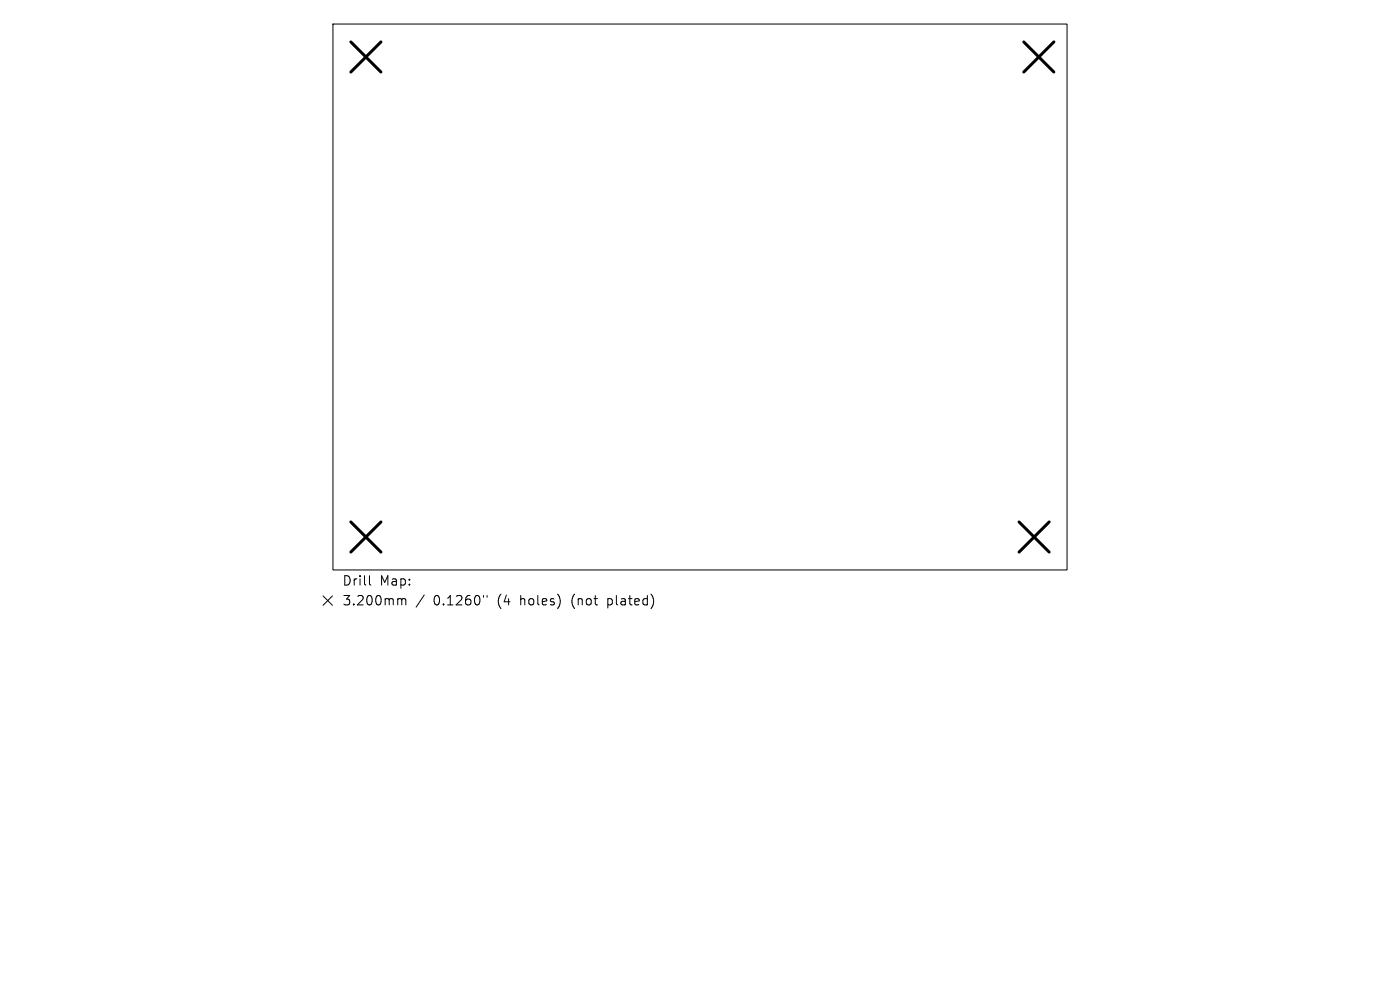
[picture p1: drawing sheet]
<svg xmlns="http://www.w3.org/2000/svg" width="297mm" height="210mm" viewBox="0 0 297 210" stroke-linecap="round" stroke-linejoin="round" font-family="sans-serif">
<defs><g id="words">
<g font-size="2.8">
<text x="72.5" y="124.5">Drill</text>
<text x="80.5" y="124.5">Map:</text>
<text x="72.5" y="128.7">3.200mm</text>
<text x="92" y="128.7">0.1260&quot;</text>
<text x="105.7" y="128.7">(4</text>
<text x="110.7" y="128.7">holes)</text>
<text x="121.7" y="128.7">(not</text>
<text x="129.5" y="128.7">plated)</text>
</g>
</g></defs>
<path d="M70.6 5.1h155.8v115.8h-155.8zM68.5 126.4l2 2M70.5 126.4l-2 2M78.4 122.1v1.7l.3 .3M84.7 127l.4 .1 .1 .2M85.2 127.3l.3-.3 .5 .1 .1 1.2M85.2 127.3v1M90 126.2l-1.7 2.6M102.6 126.3v.4M103.3 126.3v.4" fill="none" stroke="#000" stroke-width=".21"/>
<path d="M74.4 8.9l6.4 6.4M80.8 8.9l-6.4 6.4M217.2 8.9l6.4 6.4M223.6 8.9l-6.4 6.4M74.4 110.7l6.4 6.4M80.8 110.7l-6.4 6.4M216.2 110.7l6.4 6.4M222.6 110.7l-6.4 6.4" fill="none" stroke="#000" stroke-width=".64"/>
<use href="#words"/>
</svg>
